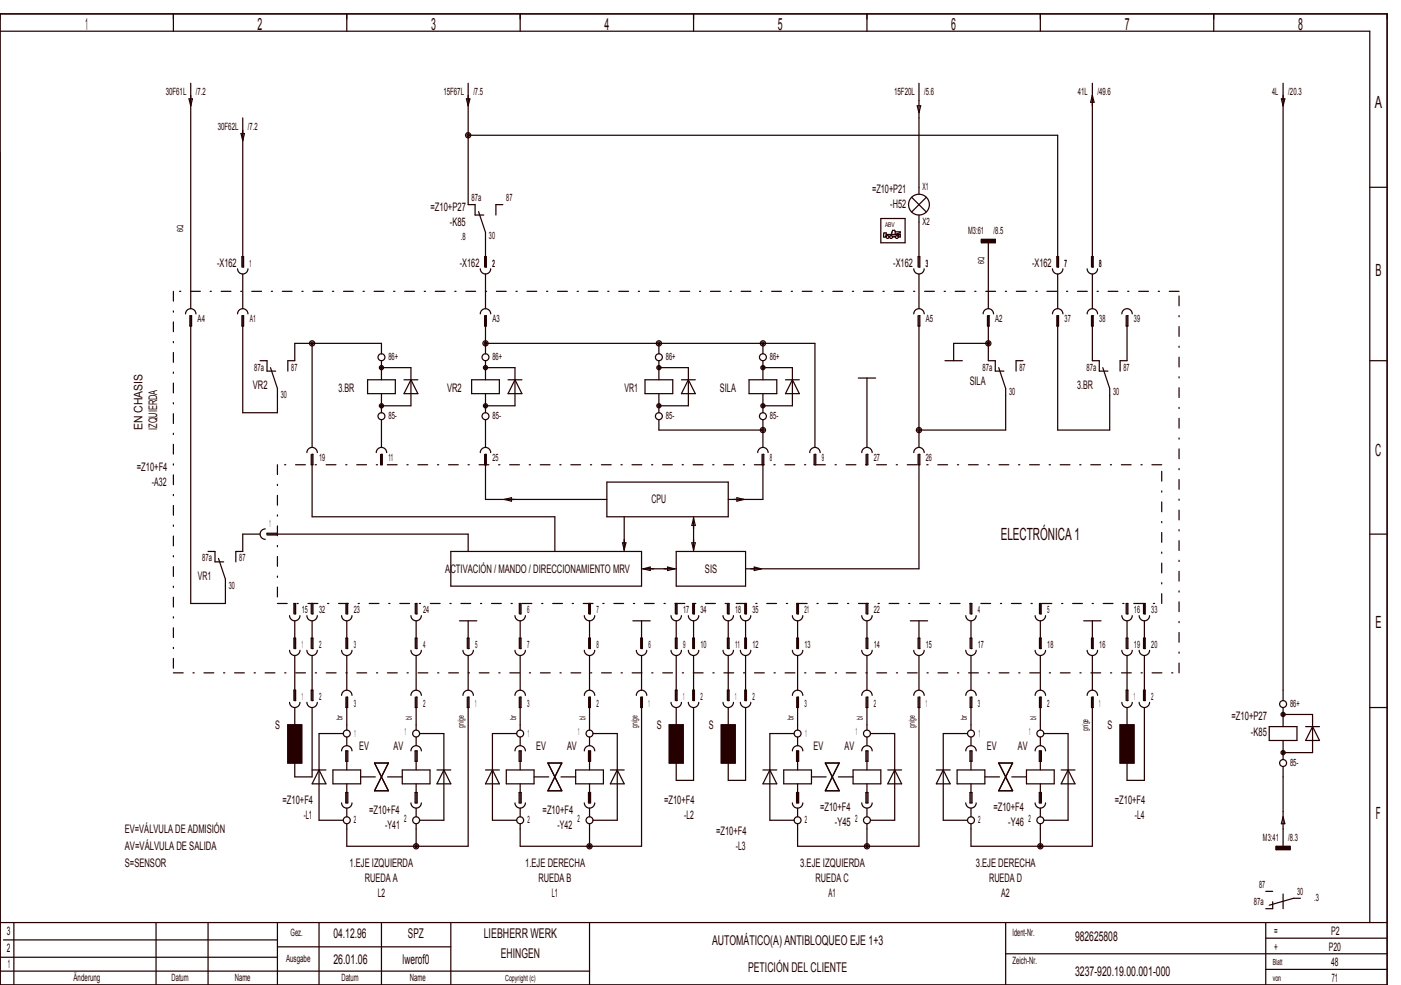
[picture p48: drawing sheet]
<svg xmlns="http://www.w3.org/2000/svg" width="404mm" height="284mm" viewBox="0 0 404 284" stroke-linecap="round" stroke-linejoin="round" font-family="sans-serif">
<defs><g id="words">
<g font-size="4.8" fill="#240000">
<text x="24.6" y="8.6">1</text>
<text x="74.3" y="8.6">2</text>
<text x="124.3" y="8.6">3</text>
<text x="174.3" y="8.6">4</text>
<text x="224.3" y="8.6">5</text>
<text x="274.3" y="8.6">6</text>
<text x="324.3" y="8.6">7</text>
<text x="374.3" y="8.6">8</text>
<text x="396.5" y="31.1">A</text>
<text x="396.7" y="79.6">B</text>
<text x="396.6" y="131.6">C</text>
<text x="288.6" y="155.6">ELECTRÓNICA 1</text>
<text x="396.7" y="181.1">E</text>
<text x="396.8" y="236.1">F</text>
</g>
<g font-size="3.9" fill="#240000">
<text x="96.2" y="270.3">04.12.96</text>
<text x="117.6" y="270.3">SPZ</text>
<text x="139.5" y="270.3">LIEBHERR WERK</text>
<text x="205.3" y="272.3">AUTOMÁTICO(A) ANTIBLOQUEO EJE 1+3</text>
<text x="310" y="271.3">982625808</text>
<text x="96.1" y="277.8">26.01.06</text>
<text x="116.1" y="277.8">lwerof0</text>
<text x="144.4" y="276.3">EHINGEN</text>
<text x="215.7" y="280.3">PETICIÓN DEL CLIENTE</text>
<text x="310" y="281.3">3237­920.19.00.001­000</text>
</g>
<g font-size="3.4" fill="#240000">
<text x="251.5" y="55.7">=Z10+P21</text>
<text x="124.1" y="60.7">=Z10+P27</text>
<text x="129.7" y="65.1">­K85</text>
<text x="256.7" y="60.1">­H52</text>
<text x="62.6" y="77.1">­X162</text>
<text x="132.6" y="77.1">­X162</text>
<text x="257.6" y="77.1">­X162</text>
<text x="297.6" y="77.1">­X162</text>
<text x="72.9" y="112.1">VR2</text>
<text x="97.6" y="113.1">3.BR</text>
<text x="128.9" y="113.1">VR2</text>
<text x="180.1" y="113.1">VR1</text>
<text x="207.6" y="113.1">SILA</text>
<text x="279.6" y="111.1">SILA</text>
<text x="310.6" y="112.1">3.BR</text>
<text x="41.1" y="124" transform="rotate(-90 41.1 124)">EN CHASIS</text>
<text x="45.4" y="124" transform="rotate(-90 45.4 124)">IZQUIERDA</text>
<text x="39.5" y="135.7">=Z10+F4</text>
<text x="43.8" y="140.1">­A32</text>
<text x="187.8" y="145.1">CPU</text>
<text x="57.1" y="167.1">VR1</text>
<text x="128.4" y="165.1">ACTIVACIÓN / MANDO / DIRECCIONAMIENTO MRV</text>
<text x="203.3" y="165.1">SIS</text>
<text x="355.1" y="207.7">=Z10+P27</text>
<text x="79.4" y="210.1">S</text>
<text x="189.4" y="210.1">S</text>
<text x="204.4" y="210.1">S</text>
<text x="319.4" y="210.1">S</text>
<text x="360.7" y="212.1">­K85</text>
<text x="103.6" y="216.1">EV</text>
<text x="113.5" y="216.1">AV</text>
<text x="154.6" y="216.1">EV</text>
<text x="163.5" y="216.1">AV</text>
<text x="234.6" y="216.1">EV</text>
<text x="243.5" y="216.1">AV</text>
<text x="284.6" y="216.1">EV</text>
<text x="293.5" y="216.1">AV</text>
<text x="81.5" y="231.7">=Z10+F4</text>
<text x="191.5" y="231.7">=Z10+F4</text>
<text x="236.5" y="233.7">=Z10+F4</text>
<text x="286.5" y="233.7">=Z10+F4</text>
<text x="321.5" y="231.7">=Z10+F4</text>
<text x="87.6" y="236.1">­L1</text>
<text x="106.5" y="234.7">=Z10+F4</text>
<text x="111.1" y="239.1">­Y41</text>
<text x="156.5" y="234.7">=Z10+F4</text>
<text x="160.8" y="239.1">­Y42</text>
<text x="197.3" y="236.1">­L2</text>
<text x="240.7" y="238.1">­Y45</text>
<text x="290.7" y="238.1">­Y46</text>
<text x="327.2" y="236.1">­L4</text>
<text x="36" y="240.1">EV=VÁLVULA DE ADMISIÓN</text>
<text x="36" y="245.1">AV=VÁLVULA DE SALIDA</text>
<text x="206.5" y="240.7">=Z10+F4</text>
<text x="212.2" y="245.1">­L3</text>
<text x="36" y="250.1">S=SENSOR</text>
<text x="100.8" y="250.1">1.EJE IZQUIERDA</text>
<text x="151.4" y="250.1">1.EJE DERECHA</text>
<text x="230.7" y="250.1">3.EJE IZQUIERDA</text>
<text x="281.4" y="250.1">3.EJE DERECHA</text>
<text x="105.2" y="254.4">RUEDA A</text>
<text x="155.2" y="254.4">RUEDA B</text>
<text x="235.2" y="254.4">RUEDA C</text>
<text x="285.2" y="254.4">RUEDA D</text>
<text x="109" y="258.6">L2</text>
<text x="159.1" y="258.6">L1</text>
<text x="238.9" y="258.6">A1</text>
<text x="288.7" y="258.6">A2</text>
<text x="2" y="269.6">3</text>
<text x="367.5" y="269.6">=</text>
<text x="383.8" y="269.6">P2</text>
<text x="2" y="274.6">2</text>
<text x="367.5" y="274.1">+</text>
<text x="383.2" y="274.1">P20</text>
<text x="2.2" y="279.1">1</text>
<text x="383.9" y="278.6">48</text>
<text x="384" y="283.1">71</text>
</g>
<g font-size="2.9" fill="#240000">
<text x="47.8" y="27.4">30F61L</text>
<text x="56.5" y="27.4">/7.2</text>
<text x="127.8" y="27.4">15F67L</text>
<text x="136.5" y="27.4">/7.5</text>
<text x="257.8" y="27.4">15F20L</text>
<text x="266.5" y="27.4">/5.6</text>
<text x="310.8" y="27.4">41L</text>
<text x="316.5" y="27.4">/49.6</text>
<text x="366.8" y="27.4">4L</text>
<text x="371.5" y="27.4">/20.3</text>
<text x="62.8" y="37.4">30F62L</text>
<text x="71.5" y="37.4">/7.2</text>
<text x="136" y="58">87a</text>
<text x="146" y="58">87</text>
<text x="266" y="54.9">X1</text>
<text x="266" y="64.9">X2</text>
<text x="132.9" y="69.3">.8</text>
<text x="141" y="68.9">30</text>
<text x="279.2" y="67.4">M3:61</text>
<text x="286.5" y="67.4">/8.5</text>
<text x="72" y="76.9">1</text>
<text x="142" y="76.9">2</text>
<text x="267" y="76.9">3</text>
<text x="307" y="76.9">7</text>
<text x="317" y="76.9">8</text>
<text x="57" y="92.9">A4</text>
<text x="72" y="92.9">A1</text>
<text x="142" y="92.9">A3</text>
<text x="267" y="92.9">A5</text>
<text x="287" y="92.9">A2</text>
<text x="307" y="92.9">37</text>
<text x="317" y="92.9">38</text>
<text x="327" y="92.9">39</text>
<text x="73.3" y="106.9">87a</text>
<text x="84" y="106.9">87</text>
<text x="112" y="103.9">86+</text>
<text x="142" y="103.9">86+</text>
<text x="192" y="103.9">86+</text>
<text x="222" y="103.9">86+</text>
<text x="283.3" y="106.9">87a</text>
<text x="294" y="106.9">87</text>
<text x="313.3" y="106.9">87a</text>
<text x="324" y="106.9">87</text>
<text x="291" y="113.9">30</text>
<text x="321" y="113.9">30</text>
<text x="81" y="114.9">30</text>
<text x="112" y="120.9">85­</text>
<text x="142" y="120.9">85­</text>
<text x="192" y="120.9">85­</text>
<text x="222" y="120.9">85­</text>
<text x="92" y="132.9">19</text>
<text x="112" y="132.9">11</text>
<text x="142" y="132.9">25</text>
<text x="222" y="132.9">8</text>
<text x="237" y="132.9">9</text>
<text x="252" y="132.9">27</text>
<text x="267" y="132.9">26</text>
<text x="77.8" y="152">1</text>
<text x="58.3" y="161.9">87a</text>
<text x="69" y="161.9">87</text>
<text x="66" y="169.9">30</text>
<text x="87" y="176.9">15</text>
<text x="92" y="176.9">32</text>
<text x="102" y="176.9">23</text>
<text x="122" y="176.9">24</text>
<text x="152" y="176.9">6</text>
<text x="172" y="176.9">7</text>
<text x="197" y="176.9">17</text>
<text x="202" y="176.9">34</text>
<text x="212" y="176.9">18</text>
<text x="217" y="176.9">35</text>
<text x="232" y="176.9">21</text>
<text x="252" y="176.9">22</text>
<text x="282" y="176.9">4</text>
<text x="302" y="176.9">5</text>
<text x="327" y="176.9">16</text>
<text x="332" y="176.9">33</text>
<text x="87" y="186.9">1</text>
<text x="92" y="186.9">2</text>
<text x="102" y="186.9">3</text>
<text x="122" y="186.9">4</text>
<text x="137" y="186.9">5</text>
<text x="152" y="186.9">7</text>
<text x="172" y="186.9">8</text>
<text x="187" y="186.9">6</text>
<text x="197" y="186.9">9</text>
<text x="202" y="186.9">10</text>
<text x="212" y="186.9">11</text>
<text x="217" y="186.9">12</text>
<text x="232" y="186.9">13</text>
<text x="252" y="186.9">14</text>
<text x="267" y="186.9">15</text>
<text x="282" y="186.9">17</text>
<text x="302" y="186.9">18</text>
<text x="317" y="186.9">16</text>
<text x="327" y="186.9">19</text>
<text x="332" y="186.9">20</text>
<text x="87" y="201.9">1</text>
<text x="92" y="201.9">2</text>
<text x="102" y="203.9">3</text>
<text x="122" y="203.9">2</text>
<text x="137" y="203.9">1</text>
<text x="152" y="203.9">3</text>
<text x="172" y="203.9">2</text>
<text x="187" y="203.9">1</text>
<text x="197" y="201.9">1</text>
<text x="202" y="201.9">2</text>
<text x="212" y="201.9">1</text>
<text x="217" y="201.9">2</text>
<text x="232" y="203.9">3</text>
<text x="252" y="203.9">2</text>
<text x="267" y="203.9">1</text>
<text x="282" y="203.9">3</text>
<text x="302" y="203.9">2</text>
<text x="317" y="203.9">1</text>
<text x="327" y="201.9">1</text>
<text x="332" y="201.9">2</text>
<text x="372" y="203.9">86+</text>
<text x="102.3" y="212.4">1</text>
<text x="116.8" y="211.9">1</text>
<text x="152.3" y="212.4">1</text>
<text x="166.8" y="211.9">1</text>
<text x="232.3" y="212.4">1</text>
<text x="246.8" y="211.9">1</text>
<text x="282.3" y="212.4">1</text>
<text x="296.8" y="211.9">1</text>
<text x="372" y="220.9">85­</text>
<text x="102.1" y="237.4">2</text>
<text x="116.6" y="236.9">2</text>
<text x="152.1" y="237.4">2</text>
<text x="166.6" y="236.9">2</text>
<text x="232.1" y="237.4">2</text>
<text x="246.6" y="236.9">2</text>
<text x="282.1" y="237.4">2</text>
<text x="296.6" y="236.9">2</text>
<text x="364.2" y="242.4">M3:41</text>
<text x="371.5" y="242.4">/8.3</text>
<text x="363.1" y="256">87</text>
<text x="374.1" y="258">30</text>
<text x="361.6" y="261">87a</text>
<text x="379" y="259.9">.3</text>
<text x="83.8" y="269.9">Gez.</text>
<text x="292" y="269.9">Ident­Nr.</text>
<text x="82.5" y="277.4">Ausgabe</text>
<text x="292" y="277.9">Zeich­Nr.</text>
<text x="21.2" y="282.9">Änderung</text>
<text x="49.5" y="282.9">Datum</text>
<text x="67.7" y="282.9">Name</text>
<text x="98.5" y="282.9">Datum</text>
<text x="118.2" y="282.9">Name</text>
</g>
<g font-size="2.4" fill="#240000">
<text x="52.8" y="67" transform="rotate(-90 52.8 67)">6Q</text>
<text x="283.8" y="76" transform="rotate(-90 283.8 76)">6Q</text>
<text x="98.8" y="207.6" transform="rotate(-90 98.8 207.6)">br</text>
<text x="118.8" y="207.5" transform="rotate(-90 118.8 207.5)">bl</text>
<text x="133.8" y="209.8" transform="rotate(-90 133.8 209.8)">gn/ge</text>
<text x="148.8" y="207.6" transform="rotate(-90 148.8 207.6)">br</text>
<text x="168.8" y="207.5" transform="rotate(-90 168.8 207.5)">bl</text>
<text x="183.8" y="209.8" transform="rotate(-90 183.8 209.8)">gn/ge</text>
<text x="228.8" y="207.6" transform="rotate(-90 228.8 207.6)">br</text>
<text x="248.8" y="207.5" transform="rotate(-90 248.8 207.5)">bl</text>
<text x="263.8" y="209.8" transform="rotate(-90 263.8 209.8)">gn/ge</text>
<text x="278.8" y="207.6" transform="rotate(-90 278.8 207.6)">br</text>
<text x="298.8" y="207.5" transform="rotate(-90 298.8 207.5)">bl</text>
<text x="313.8" y="210.8" transform="rotate(-90 313.8 210.8)">gn/ge</text>
<text x="367" y="278.3">Blatt</text>
<text x="145.7" y="282.8">Copyright (c)</text>
<text x="367" y="282.8">von</text>
</g>
<text font-size="1.9" fill="#240000" x="255.2" y="65.4">ABV</text>
</g></defs>
<g fill="none" stroke="#240000" stroke-width=".35">
<path d="M0 4h400v280h-400zM0 9h395v257M50 4v5M100 4v5M150 4v5M200 4v5M250 4v5M300 4v5M350 4v5M54.5 28.5h1l-.5 2zM55 24v65M69.5 38.5h1l-.5 2z"/>
<path d="M70 34v43h.3v-3h-.6v3M134.5 28.5h1l-.5 2zM135 24v35h2v3h2.5M135 39h170v38h.2v-3h-.4v3M264.5 30.5h1l-.5 2zM265 24v32M315 24v53h.2v-3h-.5v3M315 27.5l.5 2h-1zM369.5 28.5h1l-.5 2zM370 24v178M145 59h-2v3M262.9 56.9l4.2 4.2"/>
<path d="M267.1 56.9l-4.2 4.2M395 54h5M68.5 77.5a1.5 1.5 0 0 0 1.5 1.5 1.5 1.5 0 0 0 1.5-1.5M70 79v10M138 61l2 6v10h.3v-3h-.6v3M138.5 77.5a1.5 1.5 0 0 0 1.5 1.5 1.5 1.5 0 0 0 1.5-1.5M140 79v10M254 63h7v7h-7zM254.9 67.1h.7l-.2 1.2h-.6zM255.5 67.6h4.1v.7h-.5v-.2M256.3 68.1h.3M256.4 68.3h.1"/>
<path d="M257.3 68.1h1M257.4 68.3h.8M258.2 66.8h1.4v.3l-1.4 .5-.2-1.2h-.6l-.2 1.2M259 68.1h.1M259.6 67.7h-.7l.2 .4M263.5 77.5a1.5 1.5 0 0 0 1.5 1.5 1.5 1.5 0 0 0 1.5-1.5M265 62v15h.3v-3h-.6v3M265 79v10M283 69h4v1h-4zM283 69.9h4M283 69.8h4M283 69.7h4"/>
<path d="M283 69.6h4M283 69.5h4M283 69.4h4M283 69.3h4M283 69.2h4M283 69.1h4M285 69v20M303.5 77.5a1.5 1.5 0 0 0 1.5 1.5 1.5 1.5 0 0 0 1.5-1.5M305 79v10M313.5 77.5a1.5 1.5 0 0 0 1.5 1.5 1.5 1.5 0 0 0 1.5-1.5M315 79v10M53.5 90.5a1.5 1.5 0 0 1 1.5-1.5 1.5 1.5 0 0 1 1.5 1.5"/>
<path d="M54.8 91v3h.5v-3h-.3v83h10v-7l-2-6M68.5 90.5a1.5 1.5 0 0 1 1.5-1.5 1.5 1.5 0 0 1 1.5 1.5M69.7 91v3h.6v-3h-.3v28h10v-7l-2-6M90 99v30M138.5 90.5a1.5 1.5 0 0 1 1.5-1.5 1.5 1.5 0 0 1 1.5 1.5M139.7 91v3h.6v-3h-.3v11M140 99h95v30M190 99v3M220 99v3M263.5 90.5a1.5 1.5 0 0 1 1.5-1.5 1.5 1.5 0 0 1 1.5 1.5M264.7 91v3h.6v-3h-.3v38M283.5 90.5a1.5 1.5 0 0 1 1.5-1.5 1.5 1.5 0 0 1 1.5 1.5"/>
<path d="M284.8 91v3h.5v-3h-.3v13h2v3h2.5M285 99h-10v5M303.5 90.5a1.5 1.5 0 0 1 1.5-1.5 1.5 1.5 0 0 1 1.5 1.5M304.8 91v3h.4v-3h-.2v33h15v-12l-2-6M313.5 90.5a1.5 1.5 0 0 1 1.5-1.5 1.5 1.5 0 0 1 1.5 1.5M314.7 91v3h.5v-3h-.2v13h2v3h2.5M323.5 90.5a1.5 1.5 0 0 1 1.5-1.5 1.5 1.5 0 0 1 1.5 1.5M324.8 91v3h.5v-3h-.3v13h-2v3M75 104h2v3h2.5M106 109.5h8v4h-8zM110 106h8.5v11h-8.5M110 102v-3h-25v5h-2v3"/>
<path d="M110 104v5.5M110 113.5v5.5M116.5 109.5h4M118.5 109.5l2 4h-4zM136 109.5h8v4h-8zM140 106h8.5v11h-8.5M140 104v5.5M140 113.5v5.5M146.5 109.5h4M148.5 109.5l2 4h-4zM186 109.5h8v4h-8zM190 106h8.5v11h-8.5"/>
<path d="M190 104v5.5M190 113.5v5.5M196.5 109.5h4M198.5 109.5l2 4h-4zM216 109.5h8v4h-8zM220 104v5.5M220 113.5v5.5M220 106h8.5v11h-8.5M226.5 109.5h4M228.5 109.5l2 4h-4zM247.5 109h5M250 109v20"/>
<path d="M272.5 104h5M288 106l2 6v12h-25M295 104h-2v3M395 104h5M88.5 130.5a1.5 1.5 0 0 1 1.5-1.5 1.5 1.5 0 0 1 1.5 1.5M89.7 131v3h.6v-3h-.3v18h70v10M108.5 130.5a1.5 1.5 0 0 1 1.5-1.5 1.5 1.5 0 0 1 1.5 1.5M109.8 131v3h.5v-3h-.3v3M110 121v8M138.5 130.5a1.5 1.5 0 0 1 1.5-1.5 1.5 1.5 0 0 1 1.5 1.5M139.7 131v3h.6v-3h-.3v13h35M140 121v8"/>
<path d="M175 139h35v10h-35zM190 121v3h30M218.5 130.5a1.5 1.5 0 0 1 1.5-1.5 1.5 1.5 0 0 1 1.5 1.5M219.8 131v3h.4v-3h-.2v13h-10M220 121v8M233.5 130.5a1.5 1.5 0 0 1 1.5-1.5 1.5 1.5 0 0 1 1.5 1.5M234.8 131v3h.5v-3h-.3v3M248.5 130.5a1.5 1.5 0 0 1 1.5-1.5 1.5 1.5 0 0 1 1.5 1.5M249.8 131v3h.5v-3h-.3v3M263.5 130.5a1.5 1.5 0 0 1 1.5-1.5 1.5 1.5 0 0 1 1.5 1.5M264.7 131v3h.6v-3h-.3v33h-50M60 159h2v3h2.5"/>
<path d="M75 154h-5v5h-2v3M76.5 152.5a1.5 1.5 0 0 0-1.5 1.5 1.5 1.5 0 0 0 1.5 1.5M77 154.2h3v-.5h-3v.3h58v5M130 159h55v10h-55zM145.5 144l2-.5v1zM179.5 156.5h1l-.5 2zM180 149v10M195 159h20v10h-20zM199.5 156.5h1l-.5 2zM200 149v10M200 149.5l.5 2h-1zM212.5 143.5l2 .5-2 .5z"/>
<path d="M395 154h5M83.5 177.5a1.5 1.5 0 0 0 1.5 1.5 1.5 1.5 0 0 0 1.5-1.5M85 179v8h.2v-3h-.5v3M85 174v3h.2v-3h-.5v3M88.5 177.5a1.5 1.5 0 0 0 1.5 1.5 1.5 1.5 0 0 0 1.5-1.5M90 179v8h.3v-3h-.6v3M90 174v3h.3v-3h-.6v3M98.5 177.5a1.5 1.5 0 0 0 1.5 1.5 1.5 1.5 0 0 0 1.5-1.5M100 179v8h.2v-3h-.5v3M100 174v3h.2v-3h-.5v3M118.5 177.5a1.5 1.5 0 0 0 1.5 1.5 1.5 1.5 0 0 0 1.5-1.5M120 179v8h.2v-3h-.5v3"/>
<path d="M120 174v3h.2v-3h-.5v3M132.5 179h5M135 179v8h.2v-3h-.4v3M148.5 177.5a1.5 1.5 0 0 0 1.5 1.5 1.5 1.5 0 0 0 1.5-1.5M150 179v8h.2v-3h-.4v3M150 174v3h.2v-3h-.4v3M168.5 177.5a1.5 1.5 0 0 0 1.5 1.5 1.5 1.5 0 0 0 1.5-1.5M170 179v8h.2v-3h-.5v3M170 174v3h.2v-3h-.5v3M182.5 179h5M185 179v8h.2v-3h-.4v3M185 164h10"/>
<path d="M185.5 164l2-.5v1zM192.5 163.5l2 .5-2 .5zM193.5 177.5a1.5 1.5 0 0 0 1.5 1.5 1.5 1.5 0 0 0 1.5-1.5M195 174v3h.3v-3h-.6v3M195 179v8h.3v-3h-.6v3M198.5 177.5a1.5 1.5 0 0 0 1.5 1.5 1.5 1.5 0 0 0 1.5-1.5M200 179v8h.3v-3h-.5v3M200 174v3h.3v-3h-.5v3M208.5 177.5a1.5 1.5 0 0 0 1.5 1.5 1.5 1.5 0 0 0 1.5-1.5M210 179v8h.3v-3h-.6v3M210 174v3h.3v-3h-.6v3M213.5 177.5a1.5 1.5 0 0 0 1.5 1.5 1.5 1.5 0 0 0 1.5-1.5"/>
<path d="M215 179v8h.2v-3h-.4v3M215 174v3h.2v-3h-.4v3M217.5 163.5l2 .5-2 .5zM228.5 177.5a1.5 1.5 0 0 0 1.5 1.5 1.5 1.5 0 0 0 1.5-1.5M230 174v3h.3v-3h-.6v3M230 179v8h.3v-3h-.6v3M248.5 177.5a1.5 1.5 0 0 0 1.5 1.5 1.5 1.5 0 0 0 1.5-1.5M250 174v3h.3v-3h-.5v3M250 179v8h.3v-3h-.5v3M262.5 179h5M265 179v8h.3v-3h-.6v3M278.5 177.5a1.5 1.5 0 0 0 1.5 1.5 1.5 1.5 0 0 0 1.5-1.5"/>
<path d="M280 174v3h.2v-3h-.4v3M280 179v8h.2v-3h-.4v3M298.5 177.5a1.5 1.5 0 0 0 1.5 1.5 1.5 1.5 0 0 0 1.5-1.5M300 174v3h.3v-3h-.6v3M300 179v8h.3v-3h-.6v3M312.5 179h5M315 179v8h.2v-3h-.5v3M323.5 177.5a1.5 1.5 0 0 0 1.5 1.5 1.5 1.5 0 0 0 1.5-1.5M325 179v8h.3v-3h-.5v3M325 174v3h.3v-3h-.5v3M328.5 177.5a1.5 1.5 0 0 0 1.5 1.5 1.5 1.5 0 0 0 1.5-1.5M330 179v8h.2v-3h-.4v3"/>
<path d="M330 174v3h.2v-3h-.4v3M83.5 187.5a1.5 1.5 0 0 0 1.5 1.5 1.5 1.5 0 0 0 1.5-1.5M85 189v13h.2v-3h-.5v3M88.5 187.5a1.5 1.5 0 0 0 1.5 1.5 1.5 1.5 0 0 0 1.5-1.5M90 189v13h.3v-3h-.6v3M98.5 187.5a1.5 1.5 0 0 0 1.5 1.5 1.5 1.5 0 0 0 1.5-1.5M100 189v10M118.5 187.5a1.5 1.5 0 0 0 1.5 1.5 1.5 1.5 0 0 0 1.5-1.5M120 189v10M133.5 187.5a1.5 1.5 0 0 0 1.5 1.5 1.5 1.5 0 0 0 1.5-1.5M135 189v10M148.5 187.5a1.5 1.5 0 0 0 1.5 1.5 1.5 1.5 0 0 0 1.5-1.5"/>
<path d="M150 189v10M168.5 187.5a1.5 1.5 0 0 0 1.5 1.5 1.5 1.5 0 0 0 1.5-1.5M170 189v10M183.5 187.5a1.5 1.5 0 0 0 1.5 1.5 1.5 1.5 0 0 0 1.5-1.5M185 189v10M193.5 187.5a1.5 1.5 0 0 0 1.5 1.5 1.5 1.5 0 0 0 1.5-1.5M195 189v13h.3v-3h-.6v3M198.5 187.5a1.5 1.5 0 0 0 1.5 1.5 1.5 1.5 0 0 0 1.5-1.5M200 189v13h.3v-3h-.5v3M208.5 187.5a1.5 1.5 0 0 0 1.5 1.5 1.5 1.5 0 0 0 1.5-1.5M210 189v13h.3v-3h-.6v3M213.5 187.5a1.5 1.5 0 0 0 1.5 1.5 1.5 1.5 0 0 0 1.5-1.5"/>
<path d="M215 189v13h.2v-3h-.4v3M228.5 187.5a1.5 1.5 0 0 0 1.5 1.5 1.5 1.5 0 0 0 1.5-1.5M230 189v10M248.5 187.5a1.5 1.5 0 0 0 1.5 1.5 1.5 1.5 0 0 0 1.5-1.5M250 189v10M263.5 187.5a1.5 1.5 0 0 0 1.5 1.5 1.5 1.5 0 0 0 1.5-1.5M265 189v10M278.5 187.5a1.5 1.5 0 0 0 1.5 1.5 1.5 1.5 0 0 0 1.5-1.5M280 189v10M298.5 187.5a1.5 1.5 0 0 0 1.5 1.5 1.5 1.5 0 0 0 1.5-1.5M300 189v10M313.5 187.5a1.5 1.5 0 0 0 1.5 1.5 1.5 1.5 0 0 0 1.5-1.5"/>
<path d="M315 189v10M323.5 187.5a1.5 1.5 0 0 0 1.5 1.5 1.5 1.5 0 0 0 1.5-1.5M325 189v13h.3v-3h-.5v3M328.5 187.5a1.5 1.5 0 0 0 1.5 1.5 1.5 1.5 0 0 0 1.5-1.5M330 189v13h.2v-3h-.4v3M83 209h4v11h-4zM83.5 202.5a1.5 1.5 0 0 0 1.5 1.5 1.5 1.5 0 0 0 1.5-1.5M85 204v5M88.5 202.5a1.5 1.5 0 0 0 1.5 1.5 1.5 1.5 0 0 0 1.5-1.5M90 204v20h-5v-5M98.5 216.5a1.5 1.5 0 0 1 1.5-1.5 1.5 1.5 0 0 1 1.5 1.5M98.5 200.5a1.5 1.5 0 0 1 1.5-1.5 1.5 1.5 0 0 1 1.5 1.5"/>
<path d="M99 211.5h-7v25h7M99.7 216.5h.6v3h-.6zM99.7 201v3h.5v-3h-.2v9.5M100 212.5v2.5M100 216.5v5.5M108 220h4l-4 8h4zM118.5 216.5a1.5 1.5 0 0 1 1.5-1.5 1.5 1.5 0 0 1 1.5 1.5M118.5 200.5a1.5 1.5 0 0 1 1.5-1.5 1.5 1.5 0 0 1 1.5 1.5M119.7 216.5h.6v3h-.6zM119.7 201v3h.5v-3h-.2v9.5M120 212.5v2.5M120 216.5v5.5"/>
<path d="M121 211.5h7v25h-7M133.5 200.5a1.5 1.5 0 0 1 1.5-1.5 1.5 1.5 0 0 1 1.5 1.5M134.8 201v3h.4v-3h-.2v43h-35v-6.5M148.5 216.5a1.5 1.5 0 0 1 1.5-1.5 1.5 1.5 0 0 1 1.5 1.5M148.5 200.5a1.5 1.5 0 0 1 1.5-1.5 1.5 1.5 0 0 1 1.5 1.5M149 211.5h-7v25h7M149.7 216.5h.6v3h-.6zM149.8 201v3h.4v-3h-.2v9.5M150 212.5v2.5M150 216.5v5.5M158 220h4l-4 8h4zM168.5 216.5a1.5 1.5 0 0 1 1.5-1.5 1.5 1.5 0 0 1 1.5 1.5"/>
<path d="M168.5 200.5a1.5 1.5 0 0 1 1.5-1.5 1.5 1.5 0 0 1 1.5 1.5M169.7 216.5h.6v3h-.6zM169.7 201v3h.5v-3h-.2v9.5M170 212.5v2.5M170 216.5v5.5M171 211.5h7v25h-7M183.5 200.5a1.5 1.5 0 0 1 1.5-1.5 1.5 1.5 0 0 1 1.5 1.5M184.8 201v3h.4v-3h-.2v43h-35v-6.5M193 209h4v11h-4zM193.5 202.5a1.5 1.5 0 0 0 1.5 1.5 1.5 1.5 0 0 0 1.5-1.5M195 204v6M198.5 202.5a1.5 1.5 0 0 0 1.5 1.5 1.5 1.5 0 0 0 1.5-1.5"/>
<path d="M200 204v21h-5v-5M208 209h4v11h-4zM208.5 202.5a1.5 1.5 0 0 0 1.5 1.5 1.5 1.5 0 0 0 1.5-1.5M210 204v6M213.5 202.5a1.5 1.5 0 0 0 1.5 1.5 1.5 1.5 0 0 0 1.5-1.5M215 204v21h-5v-5M228.5 216.5a1.5 1.5 0 0 1 1.5-1.5 1.5 1.5 0 0 1 1.5 1.5M228.5 200.5a1.5 1.5 0 0 1 1.5-1.5 1.5 1.5 0 0 1 1.5 1.5M229 211.5h-7v25h7M229.7 216.5h.6v3h-.6zM229.7 201v3h.6v-3h-.3v9.5M230 212.5v2.5"/>
<path d="M230 216.5v5.5M238 220h4l-4 8h4zM248.5 216.5a1.5 1.5 0 0 1 1.5-1.5 1.5 1.5 0 0 1 1.5 1.5M248.5 200.5a1.5 1.5 0 0 1 1.5-1.5 1.5 1.5 0 0 1 1.5 1.5M249.7 216.5h.6v3h-.6zM249.8 201v3h.5v-3h-.3v9.5M250 212.5v2.5M250 216.5v5.5M251 211.5h7v25h-7M263.5 200.5a1.5 1.5 0 0 1 1.5-1.5 1.5 1.5 0 0 1 1.5 1.5M264.7 201v3h.6v-3h-.3v43h-35v-6.5M278.5 216.5a1.5 1.5 0 0 1 1.5-1.5 1.5 1.5 0 0 1 1.5 1.5"/>
<path d="M278.5 200.5a1.5 1.5 0 0 1 1.5-1.5 1.5 1.5 0 0 1 1.5 1.5M279 211.5h-7v25h7M279.7 216.5h.6v3h-.6zM279.8 201v3h.4v-3h-.2v9.5M280 212.5v2.5M280 216.5v5.5M288 220h4l-4 8h4zM298.5 216.5a1.5 1.5 0 0 1 1.5-1.5 1.5 1.5 0 0 1 1.5 1.5M298.5 200.5a1.5 1.5 0 0 1 1.5-1.5 1.5 1.5 0 0 1 1.5 1.5M299.7 216.5h.6v3h-.6zM299.7 201v3h.6v-3h-.3v9.5M300 212.5v2.5"/>
<path d="M300 216.5v5.5M301 211.5h7v25h-7M313.5 200.5a1.5 1.5 0 0 1 1.5-1.5 1.5 1.5 0 0 1 1.5 1.5M314.7 201v3h.5v-3h-.2v43h-35v-6.5M323 209h4v11h-4zM323.5 202.5a1.5 1.5 0 0 0 1.5 1.5 1.5 1.5 0 0 0 1.5-1.5M325 204v6M328.5 202.5a1.5 1.5 0 0 0 1.5 1.5 1.5 1.5 0 0 0 1.5-1.5M330 204v21h-5v-5M366 209.5h8v4h-8zM370 204v5.5M370 213.5v5.5"/>
<path d="M370 206h8.5v11h-8.5M376.5 209.5h4M378.5 209.5l2 4h-4zM395 204h5M90 222h4M92 222l2 4h-4zM96 222h8v4h-8zM98.5 231.5a1.5 1.5 0 0 0 1.5 1.5 1.5 1.5 0 0 0 1.5-1.5M99.7 228.5h.6v3h-.6zM100 226v5.5M100 233v2.5M116 222h8v4h-8z"/>
<path d="M118.5 231.5a1.5 1.5 0 0 0 1.5 1.5 1.5 1.5 0 0 0 1.5-1.5M119.7 228.5h.6v3h-.6zM120 226v5.5M120 233v2.5M120 237.5v6.5M126 222h4M128 222l2 4h-4zM140 222h4M142 222l2 4h-4zM146 222h8v4h-8zM148.5 231.5a1.5 1.5 0 0 0 1.5 1.5 1.5 1.5 0 0 0 1.5-1.5M149.7 228.5h.6v3h-.6z"/>
<path d="M150 226v5.5M150 233v2.5M166 222h8v4h-8zM168.5 231.5a1.5 1.5 0 0 0 1.5 1.5 1.5 1.5 0 0 0 1.5-1.5M169.7 228.5h.6v3h-.6zM170 226v5.5M170 233v2.5M170 237.5v6.5M176 222h4M178 222l2 4h-4zM220 222h4M222 222l2 4h-4z"/>
<path d="M226 222h8v4h-8zM228.5 231.5a1.5 1.5 0 0 0 1.5 1.5 1.5 1.5 0 0 0 1.5-1.5M229.7 228.5h.6v3h-.6zM230 226v5.5M230 233v2.5M246 222h8v4h-8zM248.5 231.5a1.5 1.5 0 0 0 1.5 1.5 1.5 1.5 0 0 0 1.5-1.5M249.7 228.5h.6v3h-.6zM250 226v5.5M250 233v2.5M250 237.5v6.5M256 222h4"/>
<path d="M258 222l2 4h-4zM270 222h4M272 222l2 4h-4zM276 222h8v4h-8zM278.5 231.5a1.5 1.5 0 0 0 1.5 1.5 1.5 1.5 0 0 0 1.5-1.5M279.7 228.5h.6v3h-.6zM280 226v5.5M280 233v2.5M296 222h8v4h-8zM298.5 231.5a1.5 1.5 0 0 0 1.5 1.5 1.5 1.5 0 0 0 1.5-1.5M299.7 228.5h.6v3h-.6zM300 226v5.5"/>
<path d="M300 233v2.5M300 237.5v6.5M306 222h4M308 222l2 4h-4zM370 221v23M370 235.5l.5 2h-1zM365 257h2M367 260v2h-2M368 244h4v1h-4zM368 244.9h4M368 244.8h4M368 244.7h4"/>
<path d="M368 244.6h4M368 244.5h4M368 244.4h4M368 244.3h4M368 244.2h4M368 244.1h4M375 259h-2l-7 2M0 280h170M0 276h80M0 266h400M1 271h79M4 266v18"/>
<path d="M45 266v18M60 266v18M80 266v18M80 273h50M92 266v18M110 266v18M130 266v18M170 266v18M290 266v18M290 275h110M365 266v18M365 279.5h35"/>
<path d="M365 270.5h35"/>
<circle cx="135" cy="39" r=".75"/>
<circle cx="135" cy="39" r=".38"/>
<circle cx="265" cy="59" r="3"/>
<circle cx="256" cy="68.3" r=".41"/>
<circle cx="256.9" cy="68.3" r=".41"/>
<circle cx="258.6" cy="68.3" r=".41"/>
<circle cx="90" cy="99" r=".75"/>
<circle cx="90" cy="99" r=".38"/>
<circle cx="140" cy="99" r=".75"/>
<circle cx="140" cy="99" r=".38"/>
<circle cx="190" cy="99" r=".75"/>
<circle cx="190" cy="99" r=".38"/>
<circle cx="220" cy="99" r=".75"/>
<circle cx="220" cy="99" r=".38"/>
<circle cx="285" cy="99" r=".75"/>
<circle cx="285" cy="99" r=".38"/>
<circle cx="110" cy="103" r="1"/>
<circle cx="110" cy="120" r="1"/>
<circle cx="110" cy="106" r=".6"/>
<circle cx="110" cy="117" r=".6"/>
<circle cx="110" cy="117" r=".3"/>
<circle cx="110" cy="106" r=".3"/>
<circle cx="140" cy="103" r="1"/>
<circle cx="140" cy="120" r="1"/>
<circle cx="140" cy="117" r=".6"/>
<circle cx="140" cy="106" r=".6"/>
<circle cx="140" cy="117" r=".3"/>
<circle cx="140" cy="106" r=".3"/>
<circle cx="190" cy="103" r="1"/>
<circle cx="190" cy="120" r="1"/>
<circle cx="190" cy="106" r=".6"/>
<circle cx="190" cy="117" r=".6"/>
<circle cx="190" cy="106" r=".3"/>
<circle cx="190" cy="117" r=".3"/>
<circle cx="220" cy="103" r="1"/>
<circle cx="220" cy="120" r="1"/>
<circle cx="220" cy="106" r=".6"/>
<circle cx="220" cy="117" r=".6"/>
<circle cx="220" cy="106" r=".3"/>
<circle cx="220" cy="117" r=".3"/>
<circle cx="220" cy="124" r=".75"/>
<circle cx="220" cy="124" r=".38"/>
<circle cx="265" cy="124" r=".38"/>
<circle cx="265" cy="124" r=".75"/>
<circle cx="100" cy="211.5" r="1"/>
<circle cx="120" cy="211.5" r="1"/>
<circle cx="150" cy="211.5" r="1"/>
<circle cx="170" cy="211.5" r="1"/>
<circle cx="230" cy="211.5" r="1"/>
<circle cx="250" cy="211.5" r="1"/>
<circle cx="280" cy="211.5" r="1"/>
<circle cx="300" cy="211.5" r="1"/>
<circle cx="370" cy="220" r="1"/>
<circle cx="370" cy="203" r="1"/>
<circle cx="370" cy="206" r=".6"/>
<circle cx="370" cy="217" r=".6"/>
<circle cx="370" cy="206" r=".3"/>
<circle cx="370" cy="217" r=".3"/>
<circle cx="100" cy="236.5" r="1"/>
<circle cx="120" cy="236.5" r="1"/>
<circle cx="150" cy="236.5" r="1"/>
<circle cx="170" cy="236.5" r="1"/>
<circle cx="230" cy="236.5" r="1"/>
<circle cx="250" cy="236.5" r="1"/>
<circle cx="280" cy="236.5" r="1"/>
<circle cx="300" cy="236.5" r="1"/>
<circle cx="120" cy="244" r=".75"/>
<circle cx="120" cy="244" r=".38"/>
<circle cx="170" cy="244" r=".75"/>
<circle cx="170" cy="244" r=".38"/>
<circle cx="250" cy="244" r=".75"/>
<circle cx="250" cy="244" r=".38"/>
<circle cx="300" cy="244" r=".75"/>
<circle cx="300" cy="244" r=".38"/>
</g>
<path d="M104 224h6M116 224h-6M154 224h6M166 224h-6M234 224h6M246 224h-6M284 224h6M296 224h-6M370 262v-6" fill="none" stroke="#240000" stroke-width=".35" stroke-dasharray="4.2 1.8"/>
<path d="M50 84v110M340 84h-290M80 134v40M335 134h-255M80 174h255M335 174v-40M50 194h290M340 194v-110" fill="none" stroke="#240000" stroke-width=".35" stroke-dasharray="2.8 2.8 .4 2.8"/>
<g fill="#240000" stroke="#240000" stroke-width=".35">
<path d="M83 209h4v11h-4z"/>
<path d="M193 209h4v11h-4z"/>
<path d="M208 209h4v11h-4z"/>
<path d="M323 209h4v11h-4z"/>
</g>
<use href="#words"/>
</svg>
